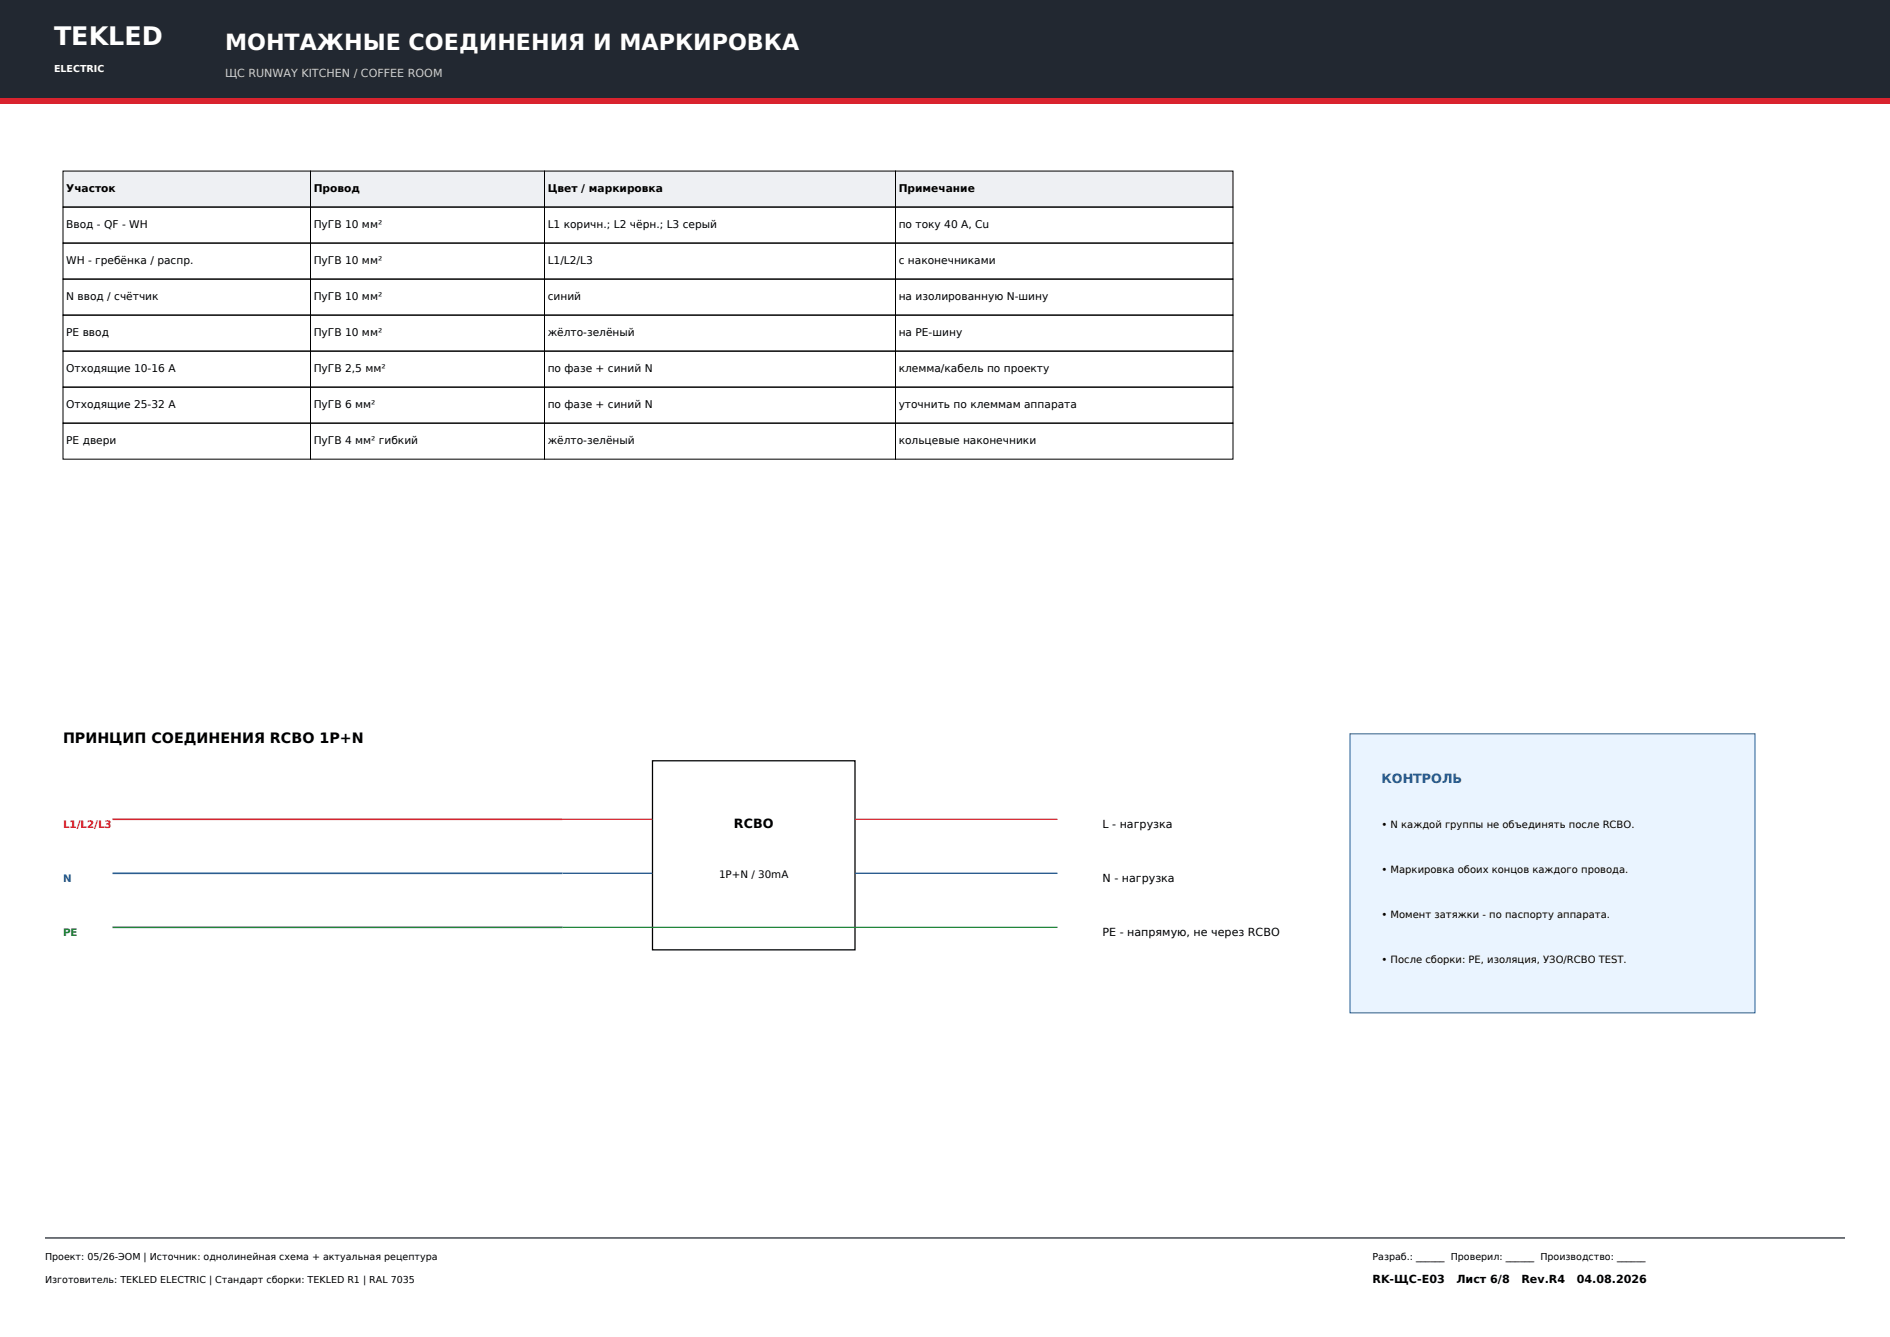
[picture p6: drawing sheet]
<svg xmlns="http://www.w3.org/2000/svg" width="420mm" height="297mm" viewBox="0 0 420 297" stroke-linecap="round" stroke-linejoin="round" font-family="sans-serif">
<defs><g id="words">
<text font-size="5.6" fill="#fff" x="12" y="10">TEKLED</text>
<text font-size="4.9" fill="#fff" x="50" y="11">МОНТАЖНЫЕ СОЕДИНЕНИЯ И МАРКИРОВКА</text>
<text font-size="3.2" x="14" y="165">ПРИНЦИП СОЕДИНЕНИЯ RCBO 1P+N</text>
<text font-size="2.8" fill="#1f5a94" x="307" y="174">КОНТРОЛЬ</text>
<text font-size="2.8" x="163.1" y="184">RCBO</text>
<text font-size="2.5" fill="#cbd0d8" x="50" y="17">ЩС RUNWAY KITCHEN / COFFEE ROOM</text>
<g font-size="2.5">
<text x="245" y="184">L - нагрузка</text>
<text x="245" y="196">N - нагрузка</text>
<text x="245" y="208">PE - напрямую, не через RCBO</text>
<text x="305" y="285">RK-ЩС-E03</text>
<text x="323.6" y="285">Лист 6/8</text>
<text x="338.1" y="285">Rev.R4</text>
<text x="350.4" y="285">04.08.2026</text>
</g>
<g font-size="2.4">
<text x="14.7" y="42.7">Участок</text>
<text x="69.7" y="42.7">Провод</text>
<text x="121.7" y="42.7">Цвет / маркировка</text>
<text x="199.7" y="42.7">Примечание</text>
<text x="14.7" y="50.7">Ввод - QF - WH</text>
<text x="69.7" y="50.7">ПуГВ 10 мм²</text>
<text x="121.7" y="50.7">L1 коричн.; L2 чёрн.; L3 серый</text>
<text x="199.7" y="50.7">по току 40 A, Cu</text>
<text x="14.7" y="58.7">WH - гребёнка / распр.</text>
<text x="69.7" y="58.7">ПуГВ 10 мм²</text>
<text x="121.7" y="58.7">L1/L2/L3</text>
<text x="199.7" y="58.7">с наконечниками</text>
<text x="14.7" y="66.7">N ввод / счётчик</text>
<text x="69.7" y="66.7">ПуГВ 10 мм²</text>
<text x="121.7" y="66.7">синий</text>
<text x="199.7" y="66.7">на изолированную N-шину</text>
<text x="14.7" y="74.7">PE ввод</text>
<text x="69.7" y="74.7">ПуГВ 10 мм²</text>
<text x="121.7" y="74.7">жёлто-зелёный</text>
<text x="199.7" y="74.7">на PE-шину</text>
<text x="14.7" y="82.7">Отходящие 10-16 A</text>
<text x="69.7" y="82.7">ПуГВ 2,5 мм²</text>
<text x="121.7" y="82.7">по фазе + синий N</text>
<text x="199.7" y="82.7">клемма/кабель по проекту</text>
<text x="14.7" y="90.7">Отходящие 25-32 A</text>
<text x="69.7" y="90.7">ПуГВ 6 мм²</text>
<text x="121.7" y="90.7">по фазе + синий N</text>
<text x="199.7" y="90.7">уточнить по клеммам аппарата</text>
<text x="14.7" y="98.7">PE двери</text>
<text x="69.7" y="98.7">ПуГВ 4 мм² гибкий</text>
<text x="121.7" y="98.7">жёлто-зелёный</text>
<text x="199.7" y="98.7">кольцевые наконечники</text>
</g>
<text font-size="2.3" fill="#d9232e" x="14" y="184">L1/L2/L3</text>
<text font-size="2.3" fill="#1f5a94" x="14" y="196">N</text>
<text font-size="2.3" x="159.8" y="195">1P+N / 30mA</text>
<text font-size="2.3" fill="#218739" x="14" y="208">PE</text>
<g font-size="2.2">
<text x="307" y="184">• N каждой группы не объединять после RCBO.</text>
<text x="307" y="194">• Маркировка обоих концов каждого провода.</text>
<text x="307" y="204">• Момент затяжки - по паспорту аппарата.</text>
<text x="307" y="214">• После сборки: PE, изоляция, УЗО/RCBO TEST.</text>
</g>
<text font-size="2.1" fill="#fff" x="12" y="16">ELECTRIC</text>
<g font-size="2.1">
<text x="10" y="280">Проект: 05/26-ЭОМ | Источник: однолинейная схема + актуальная рецептура</text>
<text x="305" y="280">Разраб.: ______ Проверил: ______ Производство: ______</text>
<text x="10" y="285">Изготовитель: TEKLED ELECTRIC | Стандарт сборки: TEKLED R1 | RAL 7035</text>
</g>
</g></defs>
<path d="M0 0h420v22h-420z" fill-rule="evenodd" fill="#222831"/>
<path d="M0 21.8h420v1.2h-420z" fill-rule="evenodd" fill="#d9232e"/>
<path d="M10 275h400" fill="none" stroke="#222831" stroke-width=".28"/>
<g fill="#eef0f3" stroke="#000" stroke-width=".22">
<path d="M14 38h55v8h-55z" fill-rule="evenodd"/>
<path d="M69 38h52v8h-52z" fill-rule="evenodd"/>
<path d="M121 38h78v8h-78z" fill-rule="evenodd"/>
<path d="M199 38h75v8h-75z" fill-rule="evenodd"/>
</g>
<g fill="none" stroke="#000" stroke-width=".22">
<path d="M14 46h55v8h-55zM14 54h55v8h-55zM69 46h52v8h-52zM69 54h52v8h-52zM121 46h78v8h-78zM121 54h78v8h-78zM199 46h75v8h-75zM199 54h75v8h-75zM14 62h55v8h-55zM14 70h55v8h-55zM14 78h55v8h-55zM69 62h52v8h-52z"/>
<path d="M69 70h52v8h-52zM69 78h52v8h-52zM121 62h78v8h-78zM121 70h78v8h-78zM121 78h78v8h-78zM199 62h75v8h-75zM199 70h75v8h-75zM199 78h75v8h-75zM14 86h55v8h-55zM14 94h55v8h-55zM69 86h52v8h-52zM69 94h52v8h-52z"/>
<path d="M121 86h78v8h-78zM121 94h78v8h-78zM199 86h75v8h-75zM199 94h75v8h-75z"/>
</g>
<path d="M25 182h100" fill="none" stroke="#d9232e" stroke-width=".35"/>
<path d="M25 194h100" fill="none" stroke="#1f5a94" stroke-width=".35"/>
<path d="M25 206h100" fill="none" stroke="#218739" stroke-width=".35"/>
<path d="M145 169h45v42h-45z" fill="none" stroke="#000" stroke-width=".28"/>
<path d="M125 182h20M190 182h45" fill="none" stroke="#d9232e" stroke-width=".28"/>
<path d="M125 194h20M190 194h45" fill="none" stroke="#1f5a94" stroke-width=".28"/>
<path d="M125 206h110" fill="none" stroke="#218739" stroke-width=".28"/>
<path d="M300 163h90v62h-90z" fill-rule="evenodd" fill="#eaf4ff" stroke="#1f5a94" stroke-width=".22"/>
<use href="#words"/>
</svg>
